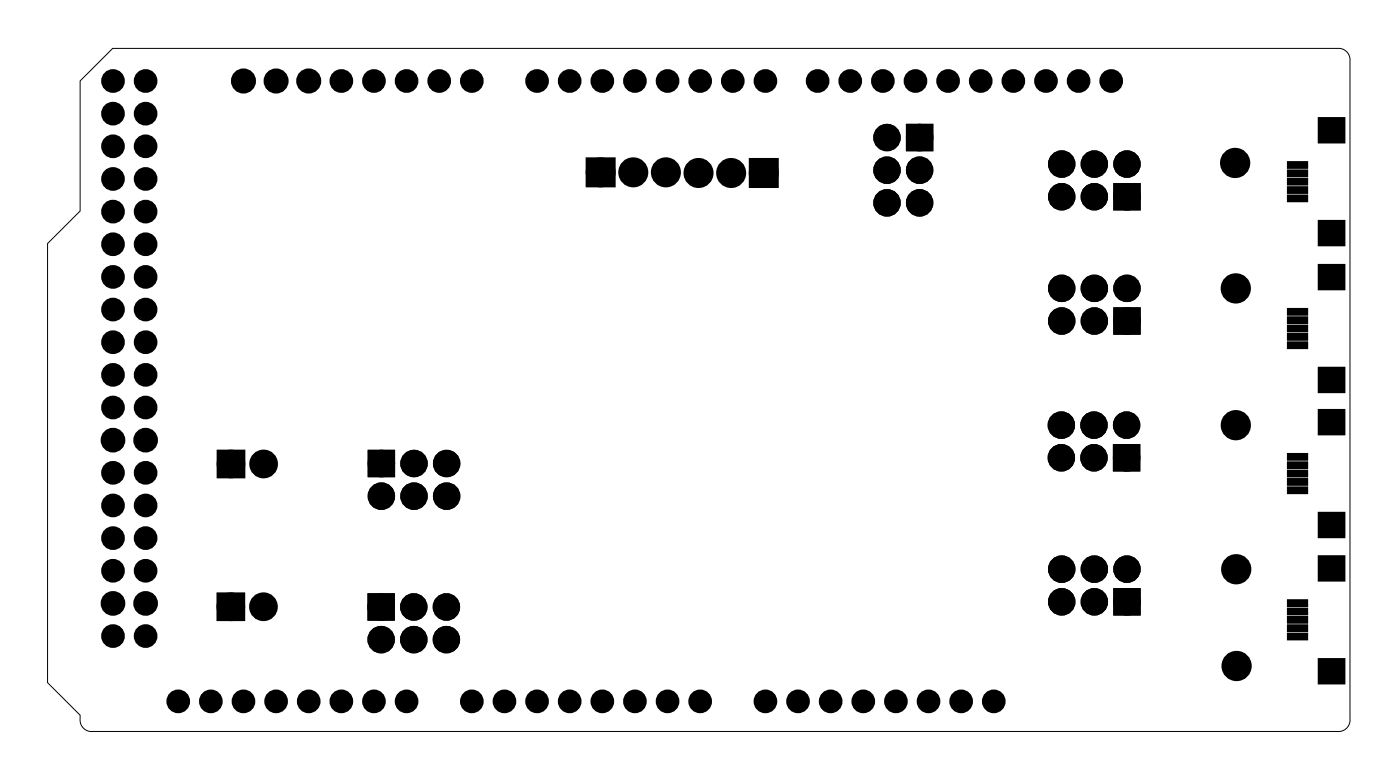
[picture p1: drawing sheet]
<svg xmlns="http://www.w3.org/2000/svg" width="109mm" height="61mm" viewBox="0 0 109 61" stroke-linecap="round" stroke-linejoin="round" font-family="sans-serif">
<path d="M6.2 6.3l2.6-2.5h95.3a.9 .9 0 0 1 1 1v51.1a.9 .9 0 0 1-1 1h-96.9a.96 .96 0 0 1-1-1.3l-2.5-2.5v-34.2l2.5-2.5z" fill="none" stroke="#000" stroke-width=".08"/>
<g fill="#000">
<path d="M46 12.6h1.6v1.6h-1.6zM58.7 12.7h1.6v1.5h-1.6zM100.3 12.7h1.4v.3h-1.4zM100.3 15.3h1.4v.3h-1.4zM100.3 13.3h1.4v.4h-1.4zM100.3 14h1.4v.3h-1.4zM100.3 14.6h1.4v.4h-1.4zM102.7 9.2h1.9v1.8h-1.9zM102.7 17.2h1.9v1.8h-1.9zM17.2 35.4h1.5v1.4h-1.5zM100.3 24.1h1.4v.3h-1.4zM100.3 26.7h1.4v.3h-1.4z"/>
<path d="M100.3 24.7h1.4v.4h-1.4zM100.3 25.4h1.4v.3h-1.4zM100.3 26h1.4v.4h-1.4zM100.3 35.4h1.4v.3h-1.4zM100.3 38h1.4v.3h-1.4zM100.3 36h1.4v.4h-1.4zM100.3 36.7h1.4v.3h-1.4zM100.3 37.3h1.4v.4h-1.4zM102.7 20.7h1.9v1.8h-1.9zM102.7 28.7h1.9v1.8h-1.9zM102.7 31.9h1.9v1.8h-1.9zM102.7 39.9h1.9v1.8h-1.9z"/>
<path d="M17.2 46.5h1.5v1.4h-1.5zM100.3 46.7h1.4v.4h-1.4zM100.3 49.3h1.4v.4h-1.4zM100.3 47.4h1.4v.3h-1.4zM100.3 48h1.4v.4h-1.4zM100.3 48.7h1.4v.3h-1.4zM102.7 43.3h1.9v1.8h-1.9zM102.7 51.3h1.9v1.8h-1.9z"/>
<path d="M70.7 9.8v1.8h1.8v-1.8zM71.1 10.7a.51 .51 0 0 1 1 0 .51 .51 0 0 1-1 0z"/>
<path d="M70.7 9.8v1.8h1.8v-1.8zM71.1 10.7a.51 .51 0 0 1 1 0 .51 .51 0 0 1-1 0z"/>
<path d="M86.8 14.4v1.8h1.9v-1.8zM87.2 15.3a.55 .55 0 0 1 1.1 0 .55 .55 0 0 1-1.1 0z"/>
<path d="M86.8 14.4v1.8h1.9v-1.8zM87.2 15.3a.55 .55 0 0 1 1.1 0 .55 .55 0 0 1-1.1 0z"/>
<path d="M28.8 35.1v1.9h1.8v-1.9zM29.2 36.1a.51 .51 0 0 1 1 0 .51 .51 0 0 1-1 0z"/>
<path d="M28.8 35.1v1.9h1.8v-1.9zM29.2 36.1a.51 .51 0 0 1 1 0 .51 .51 0 0 1-1 0z"/>
<path d="M86.8 34.7v1.9h1.9v-1.9zM87.2 35.6a.51 .51 0 0 1 1 0 .51 .51 0 0 1-1 0z"/>
<path d="M86.8 34.7v1.9h1.9v-1.9zM87.2 35.6a.51 .51 0 0 1 1 0 .51 .51 0 0 1-1 0z"/>
<path d="M86.8 24v1.9h1.9v-1.9zM87.2 25a.55 .55 0 0 1 1.1 0 .55 .55 0 0 1-1.1 0z"/>
<path d="M86.8 24v1.9h1.9v-1.9zM87.2 25a.55 .55 0 0 1 1.1 0 .55 .55 0 0 1-1.1 0z"/>
<path d="M28.7 46.3v1.9h1.9v-1.9zM29.2 47.2a.51 .51 0 0 1 1 0 .51 .51 0 0 1-1 0z"/>
<path d="M28.7 46.3v1.9h1.9v-1.9zM29.2 47.2a.51 .51 0 0 1 1 0 .51 .51 0 0 1-1 0z"/>
<path d="M86.8 45.9v1.9h1.9v-1.9zM87.2 46.8a.55 .55 0 0 1 1.1 0 .55 .55 0 0 1-1.1 0z"/>
<path d="M86.8 45.9v1.9h1.9v-1.9zM87.2 46.8a.55 .55 0 0 1 1.1 0 .55 .55 0 0 1-1.1 0z"/>
</g>
<g fill="none" stroke="#000" stroke-width=".76" stroke-linecap="butt">
<path d="M46 12.6h1.6v1.6h-1.6zM58.7 12.7h1.6v1.5h-1.6zM17.2 35.4h1.5v1.4h-1.5zM17.2 46.5h1.5v1.4h-1.5z"/>
<circle cx="46.8" cy="13.4" r=".79"/>
<circle cx="49.3" cy="13.4" r=".79"/>
<circle cx="51.8" cy="13.4" r=".79"/>
<circle cx="54.4" cy="13.5" r=".79"/>
<circle cx="56.9" cy="13.5" r=".79"/>
<circle cx="59.5" cy="13.5" r=".79"/>
<circle cx="18" cy="36.1" r=".74"/>
<circle cx="20.5" cy="36.1" r=".74"/>
<circle cx="18" cy="47.2" r=".74"/>
<circle cx="20.5" cy="47.2" r=".74"/>
</g>
<g fill="#000">
<circle cx="8.8" cy="6.3" r=".62"/>
<circle cx="8.8" cy="13.9" r=".62"/>
<circle cx="8.8" cy="11.4" r=".62"/>
<circle cx="8.8" cy="16.5" r=".62"/>
<circle cx="8.8" cy="19" r=".62"/>
<circle cx="8.8" cy="8.8" r=".62"/>
<circle cx="11.3" cy="6.3" r=".62"/>
<circle cx="11.3" cy="11.4" r=".62"/>
<circle cx="11.3" cy="13.9" r=".62"/>
<circle cx="11.3" cy="16.5" r=".62"/>
<circle cx="11.3" cy="19" r=".62"/>
<circle cx="11.3" cy="8.8" r=".62"/>
<circle cx="19" cy="6.3" r=".67"/>
<circle cx="21.5" cy="6.3" r=".67"/>
<circle cx="24" cy="6.3" r=".67"/>
<circle cx="26.6" cy="6.3" r=".62"/>
<circle cx="29.1" cy="6.3" r=".62"/>
<circle cx="31.7" cy="6.3" r=".62"/>
<circle cx="34.2" cy="6.3" r=".62"/>
<circle cx="36.7" cy="6.3" r=".62"/>
<circle cx="41.8" cy="6.3" r=".62"/>
<circle cx="44.4" cy="6.3" r=".62"/>
<circle cx="46.8" cy="13.4" r=".79"/>
<circle cx="46.9" cy="6.3" r=".62"/>
<circle cx="49.3" cy="13.4" r=".79"/>
<circle cx="49.4" cy="6.3" r=".62"/>
<circle cx="51.8" cy="13.4" r=".79"/>
<circle cx="52" cy="6.3" r=".62"/>
<circle cx="54.4" cy="13.5" r=".79"/>
<circle cx="54.5" cy="6.3" r=".62"/>
<circle cx="56.9" cy="13.5" r=".79"/>
<circle cx="57.1" cy="6.3" r=".62"/>
<circle cx="59.5" cy="13.5" r=".79"/>
<circle cx="59.6" cy="6.3" r=".62"/>
<circle cx="63.7" cy="6.3" r=".62"/>
<circle cx="66.2" cy="6.3" r=".62"/>
<circle cx="68.7" cy="6.3" r=".62"/>
<circle cx="69.1" cy="15.8" r=".72"/>
<circle cx="69.1" cy="10.7" r=".72"/>
<circle cx="69.1" cy="13.2" r=".72"/>
<circle cx="71.3" cy="6.3" r=".62"/>
<circle cx="71.6" cy="15.8" r=".72"/>
<circle cx="71.6" cy="13.2" r=".72"/>
<circle cx="71.6" cy="10.7" r=".72"/>
<circle cx="73.8" cy="6.3" r=".62"/>
<circle cx="76.4" cy="6.3" r=".62"/>
<circle cx="78.9" cy="6.3" r=".62"/>
<circle cx="81.4" cy="6.3" r=".62"/>
<circle cx="82.7" cy="12.8" r=".72"/>
<circle cx="82.7" cy="15.3" r=".72"/>
<circle cx="84" cy="6.3" r=".62"/>
<circle cx="85.2" cy="12.8" r=".72"/>
<circle cx="85.2" cy="15.3" r=".72"/>
<circle cx="86.5" cy="6.3" r=".62"/>
<circle cx="87.7" cy="12.8" r=".72"/>
<circle cx="87.7" cy="15.3" r=".72"/>
<circle cx="96.2" cy="12.7" r=".75"/>
<circle cx="8.8" cy="31.7" r=".62"/>
<circle cx="8.8" cy="29.2" r=".62"/>
<circle cx="8.8" cy="36.8" r=".62"/>
<circle cx="8.8" cy="39.3" r=".62"/>
<circle cx="8.8" cy="26.6" r=".62"/>
<circle cx="8.8" cy="24.1" r=".62"/>
<circle cx="8.8" cy="21.5" r=".62"/>
<circle cx="8.8" cy="34.2" r=".66"/>
<circle cx="11.3" cy="39.3" r=".62"/>
<circle cx="11.3" cy="29.2" r=".62"/>
<circle cx="11.3" cy="36.8" r=".62"/>
<circle cx="11.3" cy="26.6" r=".62"/>
<circle cx="11.3" cy="31.7" r=".62"/>
<circle cx="11.3" cy="24.1" r=".62"/>
<circle cx="11.3" cy="21.5" r=".62"/>
<circle cx="11.3" cy="34.2" r=".66"/>
<circle cx="18" cy="36.1" r=".74"/>
<circle cx="20.5" cy="36.1" r=".74"/>
<circle cx="29.7" cy="38.6" r=".72"/>
<circle cx="29.7" cy="36.1" r=".72"/>
<circle cx="32.2" cy="38.6" r=".72"/>
<circle cx="32.2" cy="36.1" r=".72"/>
<circle cx="34.8" cy="38.6" r=".72"/>
<circle cx="34.8" cy="36.1" r=".72"/>
<circle cx="82.6" cy="35.6" r=".72"/>
<circle cx="82.6" cy="33.1" r=".72"/>
<circle cx="82.7" cy="25" r=".72"/>
<circle cx="82.7" cy="22.4" r=".72"/>
<circle cx="85.2" cy="33.1" r=".72"/>
<circle cx="85.2" cy="35.6" r=".72"/>
<circle cx="85.2" cy="25" r=".72"/>
<circle cx="85.2" cy="22.4" r=".72"/>
<circle cx="87.7" cy="33.1" r=".72"/>
<circle cx="87.7" cy="35.6" r=".72"/>
<circle cx="87.7" cy="22.4" r=".72"/>
<circle cx="87.7" cy="25" r=".72"/>
<circle cx="96.2" cy="22.4" r=".75"/>
<circle cx="96.2" cy="33.1" r=".75"/>
<circle cx="8.8" cy="49.5" r=".62"/>
<circle cx="8.8" cy="41.9" r=".62"/>
<circle cx="8.8" cy="44.4" r=".62"/>
<circle cx="8.8" cy="46.9" r=".66"/>
<circle cx="11.3" cy="49.5" r=".62"/>
<circle cx="11.3" cy="41.9" r=".62"/>
<circle cx="11.3" cy="44.4" r=".62"/>
<circle cx="11.3" cy="46.9" r=".66"/>
<circle cx="13.9" cy="54.6" r=".62"/>
<circle cx="16.4" cy="54.6" r=".62"/>
<circle cx="18" cy="47.2" r=".74"/>
<circle cx="19" cy="54.6" r=".62"/>
<circle cx="20.5" cy="47.2" r=".74"/>
<circle cx="21.5" cy="54.6" r=".62"/>
<circle cx="24" cy="54.6" r=".62"/>
<circle cx="26.6" cy="54.6" r=".62"/>
<circle cx="29.1" cy="54.6" r=".62"/>
<circle cx="29.7" cy="47.2" r=".72"/>
<circle cx="29.7" cy="49.8" r=".72"/>
<circle cx="31.7" cy="54.6" r=".62"/>
<circle cx="32.2" cy="47.2" r=".72"/>
<circle cx="32.2" cy="49.8" r=".72"/>
<circle cx="34.8" cy="49.8" r=".72"/>
<circle cx="34.8" cy="47.2" r=".72"/>
<circle cx="36.7" cy="54.6" r=".62"/>
<circle cx="39.3" cy="54.6" r=".62"/>
<circle cx="41.8" cy="54.6" r=".62"/>
<circle cx="44.4" cy="54.6" r=".62"/>
<circle cx="46.9" cy="54.6" r=".62"/>
<circle cx="49.4" cy="54.6" r=".62"/>
<circle cx="52" cy="54.6" r=".62"/>
<circle cx="54.5" cy="54.6" r=".62"/>
<circle cx="59.6" cy="54.6" r=".62"/>
<circle cx="62.1" cy="54.6" r=".62"/>
<circle cx="64.7" cy="54.6" r=".62"/>
<circle cx="67.2" cy="54.6" r=".62"/>
<circle cx="69.8" cy="54.6" r=".62"/>
<circle cx="72.3" cy="54.6" r=".62"/>
<circle cx="74.8" cy="54.6" r=".62"/>
<circle cx="77.4" cy="54.6" r=".62"/>
<circle cx="82.7" cy="44.3" r=".72"/>
<circle cx="82.7" cy="46.8" r=".72"/>
<circle cx="85.2" cy="44.3" r=".72"/>
<circle cx="85.2" cy="46.8" r=".72"/>
<circle cx="87.7" cy="44.3" r=".72"/>
<circle cx="87.7" cy="46.8" r=".72"/>
<circle cx="96.3" cy="44.3" r=".75"/>
<circle cx="96.3" cy="51.8" r=".75"/>
</g>
<g fill="none" stroke="#000" stroke-width=".85" stroke-linecap="butt">
<circle cx="96.2" cy="12.7" r=".75"/>
<circle cx="96.2" cy="22.4" r=".75"/>
<circle cx="96.2" cy="33.1" r=".75"/>
<circle cx="96.3" cy="44.3" r=".75"/>
<circle cx="96.3" cy="51.8" r=".75"/>
</g>
<g fill="none" stroke="#000" stroke-width=".61" stroke-linecap="butt">
<circle cx="8.8" cy="16.5" r=".62"/>
<circle cx="8.8" cy="11.4" r=".62"/>
<circle cx="8.8" cy="13.9" r=".62"/>
<circle cx="8.8" cy="19" r=".62"/>
<circle cx="8.8" cy="8.8" r=".62"/>
<circle cx="8.8" cy="6.3" r=".62"/>
<circle cx="11.3" cy="13.9" r=".62"/>
<circle cx="11.3" cy="16.5" r=".62"/>
<circle cx="11.3" cy="11.4" r=".62"/>
<circle cx="11.3" cy="19" r=".62"/>
<circle cx="11.3" cy="8.8" r=".62"/>
<circle cx="11.3" cy="6.3" r=".62"/>
<circle cx="19" cy="6.3" r=".67"/>
<circle cx="21.5" cy="6.3" r=".67"/>
<circle cx="24" cy="6.3" r=".67"/>
<circle cx="26.6" cy="6.3" r=".62"/>
<circle cx="29.1" cy="6.3" r=".62"/>
<circle cx="31.7" cy="6.3" r=".62"/>
<circle cx="34.2" cy="6.3" r=".62"/>
<circle cx="36.7" cy="6.3" r=".62"/>
<circle cx="41.8" cy="6.3" r=".62"/>
<circle cx="44.4" cy="6.3" r=".62"/>
<circle cx="46.9" cy="6.3" r=".62"/>
<circle cx="49.4" cy="6.3" r=".62"/>
<circle cx="52" cy="6.3" r=".62"/>
<circle cx="54.5" cy="6.3" r=".62"/>
<circle cx="57.1" cy="6.3" r=".62"/>
<circle cx="59.6" cy="6.3" r=".62"/>
<circle cx="63.7" cy="6.3" r=".62"/>
<circle cx="66.2" cy="6.3" r=".62"/>
<circle cx="68.7" cy="6.3" r=".62"/>
<circle cx="71.3" cy="6.3" r=".62"/>
<circle cx="73.8" cy="6.3" r=".62"/>
<circle cx="76.4" cy="6.3" r=".62"/>
<circle cx="78.9" cy="6.3" r=".62"/>
<circle cx="81.4" cy="6.3" r=".62"/>
<circle cx="84" cy="6.3" r=".62"/>
<circle cx="86.5" cy="6.3" r=".62"/>
<circle cx="8.8" cy="34.2" r=".66"/>
<circle cx="8.8" cy="24.1" r=".62"/>
<circle cx="8.8" cy="21.5" r=".62"/>
<circle cx="8.8" cy="29.2" r=".62"/>
<circle cx="8.8" cy="31.7" r=".62"/>
<circle cx="8.8" cy="36.8" r=".62"/>
<circle cx="8.8" cy="39.3" r=".62"/>
<circle cx="8.8" cy="26.6" r=".62"/>
<circle cx="11.3" cy="34.2" r=".66"/>
<circle cx="11.3" cy="24.1" r=".62"/>
<circle cx="11.3" cy="21.5" r=".62"/>
<circle cx="11.3" cy="39.3" r=".62"/>
<circle cx="11.3" cy="29.2" r=".62"/>
<circle cx="11.3" cy="36.8" r=".62"/>
<circle cx="11.3" cy="26.6" r=".62"/>
<circle cx="11.3" cy="31.7" r=".62"/>
<circle cx="8.8" cy="46.9" r=".66"/>
<circle cx="8.8" cy="44.4" r=".62"/>
<circle cx="8.8" cy="41.9" r=".62"/>
<circle cx="8.8" cy="49.5" r=".62"/>
<circle cx="11.3" cy="46.9" r=".66"/>
<circle cx="11.3" cy="41.9" r=".62"/>
<circle cx="11.3" cy="44.4" r=".62"/>
<circle cx="11.3" cy="49.5" r=".62"/>
<circle cx="13.9" cy="54.6" r=".62"/>
<circle cx="16.4" cy="54.6" r=".62"/>
<circle cx="19" cy="54.6" r=".62"/>
<circle cx="21.5" cy="54.6" r=".62"/>
<circle cx="24" cy="54.6" r=".62"/>
<circle cx="26.6" cy="54.6" r=".62"/>
<circle cx="29.1" cy="54.6" r=".62"/>
<circle cx="31.7" cy="54.6" r=".62"/>
<circle cx="36.7" cy="54.6" r=".62"/>
<circle cx="39.3" cy="54.6" r=".62"/>
<circle cx="41.8" cy="54.6" r=".62"/>
<circle cx="44.4" cy="54.6" r=".62"/>
<circle cx="46.9" cy="54.6" r=".62"/>
<circle cx="49.4" cy="54.6" r=".62"/>
<circle cx="52" cy="54.6" r=".62"/>
<circle cx="54.5" cy="54.6" r=".62"/>
<circle cx="59.6" cy="54.6" r=".62"/>
<circle cx="62.1" cy="54.6" r=".62"/>
<circle cx="64.7" cy="54.6" r=".62"/>
<circle cx="67.2" cy="54.6" r=".62"/>
<circle cx="69.8" cy="54.6" r=".62"/>
<circle cx="72.3" cy="54.6" r=".62"/>
<circle cx="74.8" cy="54.6" r=".62"/>
<circle cx="77.4" cy="54.6" r=".62"/>
</g>
<g fill="none" stroke="#000" stroke-width=".69" stroke-linecap="butt">
<circle cx="69.1" cy="10.7" r=".72"/>
<circle cx="69.1" cy="13.2" r=".72"/>
<circle cx="69.1" cy="15.8" r=".72"/>
<circle cx="71.6" cy="10.7" r=".72"/>
<circle cx="71.6" cy="13.2" r=".72"/>
<circle cx="71.6" cy="15.8" r=".72"/>
<circle cx="82.7" cy="15.3" r=".72"/>
<circle cx="82.7" cy="12.8" r=".72"/>
<circle cx="85.2" cy="15.3" r=".72"/>
<circle cx="85.2" cy="12.8" r=".72"/>
<circle cx="87.7" cy="15.3" r=".72"/>
<circle cx="87.7" cy="12.8" r=".72"/>
<circle cx="29.7" cy="38.6" r=".72"/>
<circle cx="29.7" cy="36.1" r=".72"/>
<circle cx="32.2" cy="38.6" r=".72"/>
<circle cx="32.2" cy="36.1" r=".72"/>
<circle cx="34.8" cy="38.6" r=".72"/>
<circle cx="34.8" cy="36.1" r=".72"/>
<circle cx="82.6" cy="35.6" r=".72"/>
<circle cx="82.6" cy="33.1" r=".72"/>
<circle cx="82.7" cy="25" r=".72"/>
<circle cx="82.7" cy="22.4" r=".72"/>
<circle cx="85.2" cy="35.6" r=".72"/>
<circle cx="85.2" cy="33.1" r=".72"/>
<circle cx="85.2" cy="25" r=".72"/>
<circle cx="85.2" cy="22.4" r=".72"/>
<circle cx="87.7" cy="35.6" r=".72"/>
<circle cx="87.7" cy="33.1" r=".72"/>
<circle cx="87.7" cy="25" r=".72"/>
<circle cx="87.7" cy="22.4" r=".72"/>
<circle cx="29.7" cy="49.8" r=".72"/>
<circle cx="29.7" cy="47.2" r=".72"/>
<circle cx="32.2" cy="49.8" r=".72"/>
<circle cx="32.2" cy="47.2" r=".72"/>
<circle cx="34.8" cy="49.8" r=".72"/>
<circle cx="34.8" cy="47.2" r=".72"/>
<circle cx="82.7" cy="46.8" r=".72"/>
<circle cx="82.7" cy="44.3" r=".72"/>
<circle cx="85.2" cy="46.8" r=".72"/>
<circle cx="85.2" cy="44.3" r=".72"/>
<circle cx="87.7" cy="46.8" r=".72"/>
<circle cx="87.7" cy="44.3" r=".72"/>
</g>
<g fill="none" stroke="#000" stroke-width=".25">
<path d="M70.7 9.8h1.8v1.8h-1.8zM86.8 14.4h1.9v1.8h-1.9zM100.3 12.7h1.4v.3h-1.4zM100.3 15.3h1.4v.3h-1.4zM100.3 13.3h1.4v.4h-1.4zM100.3 14h1.4v.3h-1.4zM100.3 14.6h1.4v.4h-1.4zM102.7 9.2h1.9v1.8h-1.9zM102.7 17.2h1.9v1.8h-1.9zM28.8 35.1h1.8v1.9h-1.8zM86.8 34.7h1.9v1.9h-1.9zM86.8 24h1.9v1.9h-1.9z"/>
<path d="M100.3 24.1h1.4v.3h-1.4zM100.3 26.7h1.4v.3h-1.4zM100.3 24.7h1.4v.4h-1.4zM100.3 25.4h1.4v.3h-1.4zM100.3 26h1.4v.4h-1.4zM100.3 35.4h1.4v.3h-1.4zM100.3 38h1.4v.3h-1.4zM100.3 36h1.4v.4h-1.4zM100.3 36.7h1.4v.3h-1.4zM100.3 37.3h1.4v.4h-1.4zM102.7 20.7h1.9v1.8h-1.9zM102.7 28.7h1.9v1.8h-1.9z"/>
<path d="M102.7 31.9h1.9v1.8h-1.9zM102.7 39.9h1.9v1.8h-1.9zM28.7 46.3h1.9v1.9h-1.9zM86.8 45.9h1.9v1.9h-1.9zM100.3 46.7h1.4v.4h-1.4zM100.3 49.3h1.4v.4h-1.4zM100.3 47.4h1.4v.3h-1.4zM100.3 48h1.4v.4h-1.4zM100.3 48.7h1.4v.3h-1.4zM102.7 43.3h1.9v1.8h-1.9zM102.7 51.3h1.9v1.8h-1.9z"/>
<circle cx="71.6" cy="10.7" r=".51"/>
<circle cx="87.7" cy="15.3" r=".51"/>
<circle cx="29.7" cy="36.1" r=".51"/>
<circle cx="87.7" cy="35.6" r=".51"/>
<circle cx="87.7" cy="25" r=".51"/>
<circle cx="29.7" cy="47.2" r=".51"/>
<circle cx="87.7" cy="46.8" r=".51"/>
</g>
</svg>
